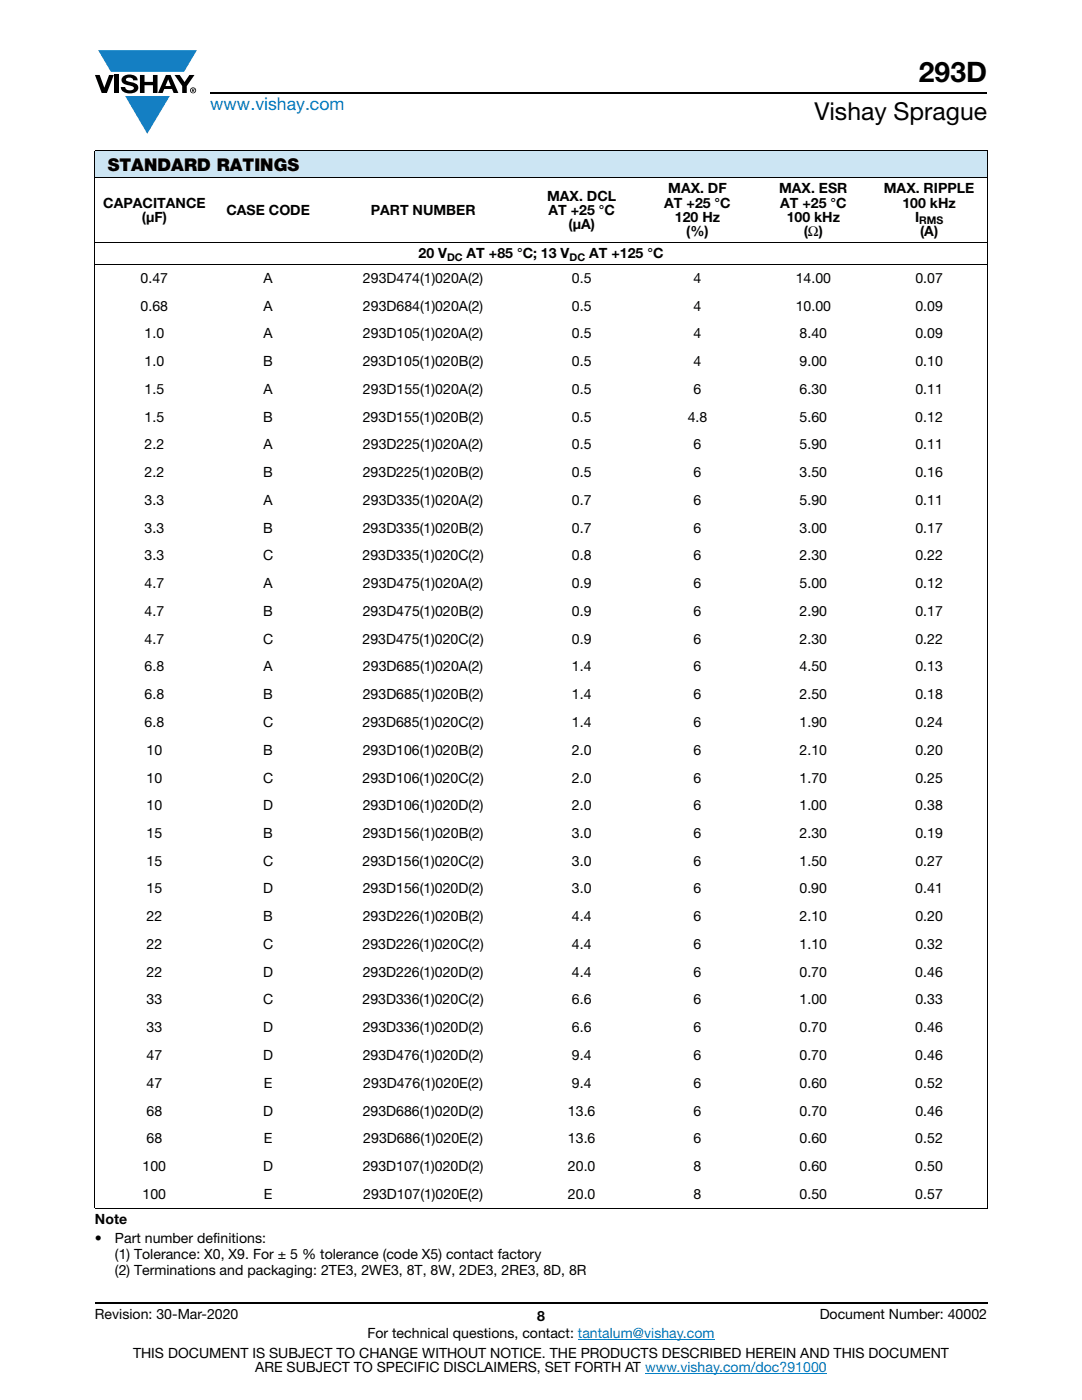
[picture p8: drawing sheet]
<svg xmlns="http://www.w3.org/2000/svg" width="216mm" height="279mm" viewBox="0 0 216 279" stroke-linecap="round" stroke-linejoin="round" font-family="sans-serif">
<defs><g id="words">
<text font-size="5.6" x="183.4" y="16.4">293D</text>
<text font-size="4.9" x="162.5" y="24">Vishay Sprague</text>
<text font-size="3.5" fill="#007ec4" x="42" y="21.9">www.vishay.com</text>
<text font-size="3.5" x="21.5" y="34.1">STANDARD RATINGS</text>
<g font-size="2.8">
<text x="20.6" y="41.4">CAPACITANCE</text>
<text x="109.2" y="40">MAX. DCL</text>
<text x="132.5" y="41.4">AT +25 °C</text>
<text x="133.3" y="38.6">MAX. DF</text>
<text x="155.5" y="38.6">MAX. ESR</text>
<text x="155.7" y="41.4">AT +25 °C</text>
<text x="176.4" y="38.6">MAX. RIPPLE</text>
<text x="180.1" y="41.4">100 kHz</text>
<text x="28.3" y="44.3">(μF)</text>
<text x="45.2" y="42.8">CASE CODE</text>
<text x="74" y="42.8">PART NUMBER</text>
<text x="109.5" y="42.8">AT +25 °C</text>
<text x="113.5" y="45.7">(μA)</text>
<text x="134.7" y="44.3">120 Hz</text>
<text x="136.9" y="47.1">(%)</text>
<text x="157" y="44.3">100 kHz</text>
<text x="160.4" y="47.1">(Ω)</text>
<text x="182.6" y="44.3">I</text>
<text x="183.6" y="47.1">(A)</text>
<text x="83.5" y="51.5">20 V</text>
<text x="93.1" y="51.5">AT +85 °C; 13 V</text>
<text x="117.6" y="51.5">AT +125 °C</text>
<text x="28.1" y="56.5">0.47</text>
<text x="52.6" y="56.5">A</text>
<text x="72.4" y="56.5">293D474(1)020A(2)</text>
<text x="114.1" y="56.5">0.5</text>
<text x="138.4" y="56.5">4</text>
<text x="158.8" y="56.5">14.00</text>
<text x="182.6" y="56.5">0.07</text>
<text x="28.1" y="62">0.68</text>
<text x="52.6" y="62">A</text>
<text x="72.4" y="62">293D684(1)020A(2)</text>
<text x="114.1" y="62">0.5</text>
<text x="138.4" y="62">4</text>
<text x="158.8" y="62">10.00</text>
<text x="182.6" y="62">0.09</text>
<text x="28.9" y="67.5">1.0</text>
<text x="52.6" y="67.5">A</text>
<text x="72.4" y="67.5">293D105(1)020A(2)</text>
<text x="114.1" y="67.5">0.5</text>
<text x="138.4" y="67.5">4</text>
<text x="159.6" y="67.5">8.40</text>
<text x="182.6" y="67.5">0.09</text>
<text x="28.9" y="73.1">1.0</text>
<text x="52.5" y="73.1">B</text>
<text x="72.4" y="73.1">293D105(1)020B(2)</text>
<text x="114.1" y="73.1">0.5</text>
<text x="138.4" y="73.1">4</text>
<text x="159.6" y="73.1">9.00</text>
<text x="182.6" y="73.1">0.10</text>
<text x="28.9" y="78.6">1.5</text>
<text x="52.6" y="78.6">A</text>
<text x="72.4" y="78.6">293D155(1)020A(2)</text>
<text x="114.1" y="78.6">0.5</text>
<text x="138.4" y="78.6">6</text>
<text x="159.6" y="78.6">6.30</text>
<text x="182.6" y="78.6">0.11</text>
<text x="28.9" y="84.2">1.5</text>
<text x="28.9" y="89.7">2.2</text>
<text x="52.5" y="84.2">B</text>
<text x="52.6" y="89.7">A</text>
<text x="72.4" y="84.2">293D155(1)020B(2)</text>
<text x="72.4" y="89.7">293D225(1)020A(2)</text>
<text x="114.1" y="84.2">0.5</text>
<text x="114.1" y="89.7">0.5</text>
<text x="137.2" y="84.2">4.8</text>
<text x="138.4" y="89.7">6</text>
<text x="159.5" y="84.2">5.60</text>
<text x="159.6" y="89.7">5.90</text>
<text x="182.6" y="84.2">0.12</text>
<text x="182.6" y="89.7">0.11</text>
<text x="28.9" y="95.2">2.2</text>
<text x="52.5" y="95.2">B</text>
<text x="72.4" y="95.2">293D225(1)020B(2)</text>
<text x="114.1" y="95.2">0.5</text>
<text x="138.4" y="95.2">6</text>
<text x="159.6" y="95.2">3.50</text>
<text x="182.6" y="95.2">0.16</text>
<text x="28.9" y="100.8">3.3</text>
<text x="52.6" y="100.8">A</text>
<text x="72.4" y="100.8">293D335(1)020A(2)</text>
<text x="114.1" y="100.8">0.7</text>
<text x="138.4" y="100.8">6</text>
<text x="159.6" y="100.8">5.90</text>
<text x="182.6" y="100.8">0.11</text>
<text x="28.9" y="106.3">3.3</text>
<text x="52.5" y="106.3">B</text>
<text x="72.4" y="106.3">293D335(1)020B(2)</text>
<text x="114.1" y="106.3">0.7</text>
<text x="138.4" y="106.3">6</text>
<text x="159.6" y="106.3">3.00</text>
<text x="182.6" y="106.3">0.17</text>
<text x="28.9" y="111.8">3.3</text>
<text x="52.5" y="111.8">C</text>
<text x="72.3" y="111.8">293D335(1)020C(2)</text>
<text x="114.1" y="111.8">0.8</text>
<text x="138.4" y="111.8">6</text>
<text x="159.6" y="111.8">2.30</text>
<text x="182.6" y="111.8">0.22</text>
<text x="28.9" y="117.4">4.7</text>
<text x="52.6" y="117.4">A</text>
<text x="72.4" y="117.4">293D475(1)020A(2)</text>
<text x="114.1" y="117.4">0.9</text>
<text x="138.4" y="117.4">6</text>
<text x="159.6" y="117.4">5.00</text>
<text x="182.6" y="117.4">0.12</text>
<text x="28.9" y="122.9">4.7</text>
<text x="52.5" y="122.9">B</text>
<text x="72.4" y="122.9">293D475(1)020B(2)</text>
<text x="114.1" y="122.9">0.9</text>
<text x="138.4" y="122.9">6</text>
<text x="159.6" y="122.9">2.90</text>
<text x="182.6" y="122.9">0.17</text>
<text x="28.9" y="128.5">4.7</text>
<text x="52.5" y="128.5">C</text>
<text x="72.3" y="128.5">293D475(1)020C(2)</text>
<text x="114.1" y="128.5">0.9</text>
<text x="138.4" y="128.5">6</text>
<text x="159.6" y="128.5">2.30</text>
<text x="182.6" y="128.5">0.22</text>
<text x="28.9" y="134">6.8</text>
<text x="52.6" y="134">A</text>
<text x="72.4" y="134">293D685(1)020A(2)</text>
<text x="114.1" y="134">1.4</text>
<text x="138.4" y="134">6</text>
<text x="159.6" y="134">4.50</text>
<text x="182.6" y="134">0.13</text>
<text x="28.9" y="139.6">6.8</text>
<text x="52.5" y="139.6">B</text>
<text x="72.4" y="139.6">293D685(1)020B(2)</text>
<text x="114.1" y="139.6">1.4</text>
<text x="138.4" y="139.6">6</text>
<text x="159.6" y="139.6">2.50</text>
<text x="182.6" y="139.6">0.18</text>
<text x="28.9" y="145.1">6.8</text>
<text x="52.5" y="145.1">C</text>
<text x="72.3" y="145.1">293D685(1)020C(2)</text>
<text x="114.1" y="145.1">1.4</text>
<text x="138.4" y="145.1">6</text>
<text x="159.6" y="145.1">1.90</text>
<text x="182.6" y="145.1">0.24</text>
<text x="29.2" y="150.6">10</text>
<text x="52.5" y="150.6">B</text>
<text x="72.4" y="150.6">293D106(1)020B(2)</text>
<text x="114.1" y="150.6">2.0</text>
<text x="138.4" y="150.6">6</text>
<text x="159.6" y="150.6">2.10</text>
<text x="182.6" y="150.6">0.20</text>
<text x="29.2" y="156.2">10</text>
<text x="29.2" y="161.7">10</text>
<text x="52.5" y="156.2">C</text>
<text x="52.5" y="161.7">D</text>
<text x="72.3" y="156.2">293D106(1)020C(2)</text>
<text x="72.4" y="161.7">293D106(1)020D(2)</text>
<text x="114.1" y="161.7">2.0</text>
<text x="114.1" y="156.2">2.0</text>
<text x="138.4" y="161.7">6</text>
<text x="138.4" y="156.2">6</text>
<text x="159.5" y="161.7">1.00</text>
<text x="159.5" y="156.2">1.70</text>
<text x="182.6" y="161.7">0.38</text>
<text x="182.6" y="156.2">0.25</text>
<text x="29.2" y="167.2">15</text>
<text x="52.5" y="167.2">B</text>
<text x="72.4" y="167.2">293D156(1)020B(2)</text>
<text x="114.1" y="167.2">3.0</text>
<text x="138.4" y="167.2">6</text>
<text x="159.6" y="167.2">2.30</text>
<text x="182.6" y="167.2">0.19</text>
<text x="29.2" y="172.8">15</text>
<text x="52.5" y="172.8">C</text>
<text x="72.3" y="172.8">293D156(1)020C(2)</text>
<text x="114.1" y="172.8">3.0</text>
<text x="138.4" y="172.8">6</text>
<text x="159.5" y="172.8">1.50</text>
<text x="182.6" y="172.8">0.27</text>
<text x="29.2" y="178.3">15</text>
<text x="52.5" y="178.3">D</text>
<text x="72.4" y="178.3">293D156(1)020D(2)</text>
<text x="114.1" y="178.3">3.0</text>
<text x="138.4" y="178.3">6</text>
<text x="159.5" y="178.3">0.90</text>
<text x="182.6" y="178.3">0.41</text>
<text x="29.2" y="183.9">22</text>
<text x="52.5" y="183.9">B</text>
<text x="72.4" y="183.9">293D226(1)020B(2)</text>
<text x="114.1" y="183.9">4.4</text>
<text x="138.4" y="183.9">6</text>
<text x="159.6" y="183.9">2.10</text>
<text x="182.6" y="183.9">0.20</text>
<text x="29.2" y="189.4">22</text>
<text x="52.5" y="189.4">C</text>
<text x="72.3" y="189.4">293D226(1)020C(2)</text>
<text x="114.1" y="189.4">4.4</text>
<text x="138.4" y="189.4">6</text>
<text x="159.5" y="189.4">1.10</text>
<text x="182.6" y="189.4">0.32</text>
<text x="29.2" y="194.9">22</text>
<text x="52.5" y="194.9">D</text>
<text x="72.4" y="194.9">293D226(1)020D(2)</text>
<text x="114.1" y="194.9">4.4</text>
<text x="138.4" y="194.9">6</text>
<text x="159.5" y="194.9">0.70</text>
<text x="182.6" y="194.9">0.46</text>
<text x="29.2" y="200.5">33</text>
<text x="52.5" y="200.5">C</text>
<text x="72.3" y="200.5">293D336(1)020C(2)</text>
<text x="114.1" y="200.5">6.6</text>
<text x="138.4" y="200.5">6</text>
<text x="159.5" y="200.5">1.00</text>
<text x="182.6" y="200.5">0.33</text>
<text x="29.2" y="206">33</text>
<text x="52.5" y="206">D</text>
<text x="72.4" y="206">293D336(1)020D(2)</text>
<text x="114.1" y="206">6.6</text>
<text x="138.4" y="206">6</text>
<text x="159.5" y="206">0.70</text>
<text x="182.6" y="206">0.46</text>
<text x="29.2" y="211.5">47</text>
<text x="52.5" y="211.5">D</text>
<text x="72.4" y="211.5">293D476(1)020D(2)</text>
<text x="114.1" y="211.5">9.4</text>
<text x="138.4" y="211.5">6</text>
<text x="159.5" y="211.5">0.70</text>
<text x="182.6" y="211.5">0.46</text>
<text x="29.2" y="217.1">47</text>
<text x="52.6" y="217.1">E</text>
<text x="72.5" y="217.1">293D476(1)020E(2)</text>
<text x="114.1" y="217.1">9.4</text>
<text x="138.4" y="217.1">6</text>
<text x="159.5" y="217.1">0.60</text>
<text x="182.6" y="217.1">0.52</text>
<text x="29.2" y="222.6">68</text>
<text x="52.5" y="222.6">D</text>
<text x="72.4" y="222.6">293D686(1)020D(2)</text>
<text x="113.3" y="222.6">13.6</text>
<text x="138.4" y="222.6">6</text>
<text x="159.5" y="222.6">0.70</text>
<text x="182.6" y="222.6">0.46</text>
<text x="28.4" y="233.7">100</text>
<text x="29.2" y="228.2">68</text>
<text x="52.5" y="233.7">D</text>
<text x="52.6" y="228.2">E</text>
<text x="72.4" y="233.7">293D107(1)020D(2)</text>
<text x="72.5" y="228.2">293D686(1)020E(2)</text>
<text x="113.3" y="233.7">20.0</text>
<text x="113.3" y="228.2">13.6</text>
<text x="138.4" y="233.7">8</text>
<text x="138.4" y="228.2">6</text>
<text x="159.5" y="233.7">0.60</text>
<text x="159.5" y="228.2">0.60</text>
<text x="182.6" y="233.7">0.50</text>
<text x="182.6" y="228.2">0.52</text>
<text x="28.4" y="239.2">100</text>
<text x="52.6" y="239.2">E</text>
<text x="72.5" y="239.2">293D107(1)020E(2)</text>
<text x="113.3" y="239.2">20.0</text>
<text x="138.4" y="239.2">8</text>
<text x="159.5" y="239.2">0.50</text>
<text x="182.6" y="239.2">0.57</text>
<text x="18.9" y="244.2">Note</text>
<text x="18.9" y="248.1">•</text>
<text x="22.9" y="248.1">Part number definitions:</text>
<text x="22.9" y="251.3">(1) Tolerance: X0, X9. For ± 5 % tolerance (code X5) contact factory</text>
<text x="22.9" y="254.4">(2) Terminations and packaging: 2TE3, 2WE3, 8T, 8W, 2DE3, 2RE3, 8D, 8R</text>
<text x="18.9" y="263.3">Revision: 30-Mar-2020</text>
<text x="107.2" y="263.6">8</text>
<text x="163.6" y="263.3">Document Number: 40002</text>
<text x="73.3" y="267.1">For technical questions, contact: tantalum@vishay.com</text>
<text x="26.5" y="271">THIS DOCUMENT IS SUBJECT TO CHANGE WITHOUT NOTICE. THE PRODUCTS DESCRIBED HEREIN AND THIS DOCUMENT</text>
<text x="50.9" y="273.8">ARE SUBJECT TO SPECIFIC DISCLAIMERS, SET FORTH AT www.vishay.com/doc?91000</text>
</g>
<g font-size="2.1">
<text x="183.4" y="44.8">RMS</text>
<text x="89.2" y="52">DC</text>
<text x="113.6" y="52">DC</text>
</g>
</g></defs>
<g fill="#147fc3">
<path d="M19.6 10h19.7l-2.6 4.3h-1.1h-13.5z"/>
<path d="M25 19.2h8.9l-4.5 7.5z"/>
</g>
<g fill="#000">
<path d="M18.9 15h1l.9 2.5 1-2.5h.9l-1.4 3.6h-1zM22.9 15h.9v3.6h-.9zM24.6 15.3a2.1 2.1 0 0 1 2.8 .3l.1 .4h-.9a.79 .79 0 0 0-.7-.5 .79 .79 0 0 0-.8 .4l.3 .3 1 .2a1.08 1.08 0 0 1 1.2 1.1 1.08 1.08 0 0 1-1.1 1.1 1.73 1.73 0 0 1-2.4-1.2h.9a.96 .96 0 0 0 .8 .6 .96 .96 0 0 0 .9-.4 1.31 1.31 0 0 0-1.2-.6 1.03 1.03 0 0 1-1.1-.6 1.03 1.03 0 0 1 .2-1.1zM27.9 15h.9v1.3h1.7v-1.3h.9v3.6h-.9v-1.6h-1.7v1.6h-.9zM34.8 15h1.1l.9 1.4 1-1.4h1l-1.5 2.2v1.4h-.9v-1.4z"/>
<path d="M33.6 15.8l.5 1.4h-1.1zM33.1 15l-1.6 3.6h1l.3-.8h1.5l.3 .8h1l-1.6-3.6z"/>
<path d="M38.4 17.8h.2v.2h-.2zM38.3 17.7v.7h.1v-.3l.4 .3-.2-.3 .2-.2-.1-.2z"/>
<path d="M38.1 18a.46 .46 0 0 1 .9 0 .46 .46 0 0 1-.9 0zM37.9 18a.6 .6 0 0 0 1.2 0 .6 .6 0 0 0-1.2 0z"/>
</g>
<path d="M42 18.6h155M18.9 260h178.1" fill="none" stroke="#000" stroke-width=".36"/>
<path d="M115.3 267.3h27.3M128.7 274h36.3" fill="none" stroke="#007ec4" stroke-width=".2"/>
<path d="M18.9 30h178.1v5.5h-178.1z" fill="#cce5f3"/>
<path d="M18.9 30h178.1M18.9 35.5h178.1M18.9 30.1v210.9M197 30.1v210.9M18.9 48.4h178.1M18.9 52.8h178.1M18.9 241.1h178.1" fill="none" stroke="#000" stroke-width=".2"/>
<use href="#words"/>
</svg>
